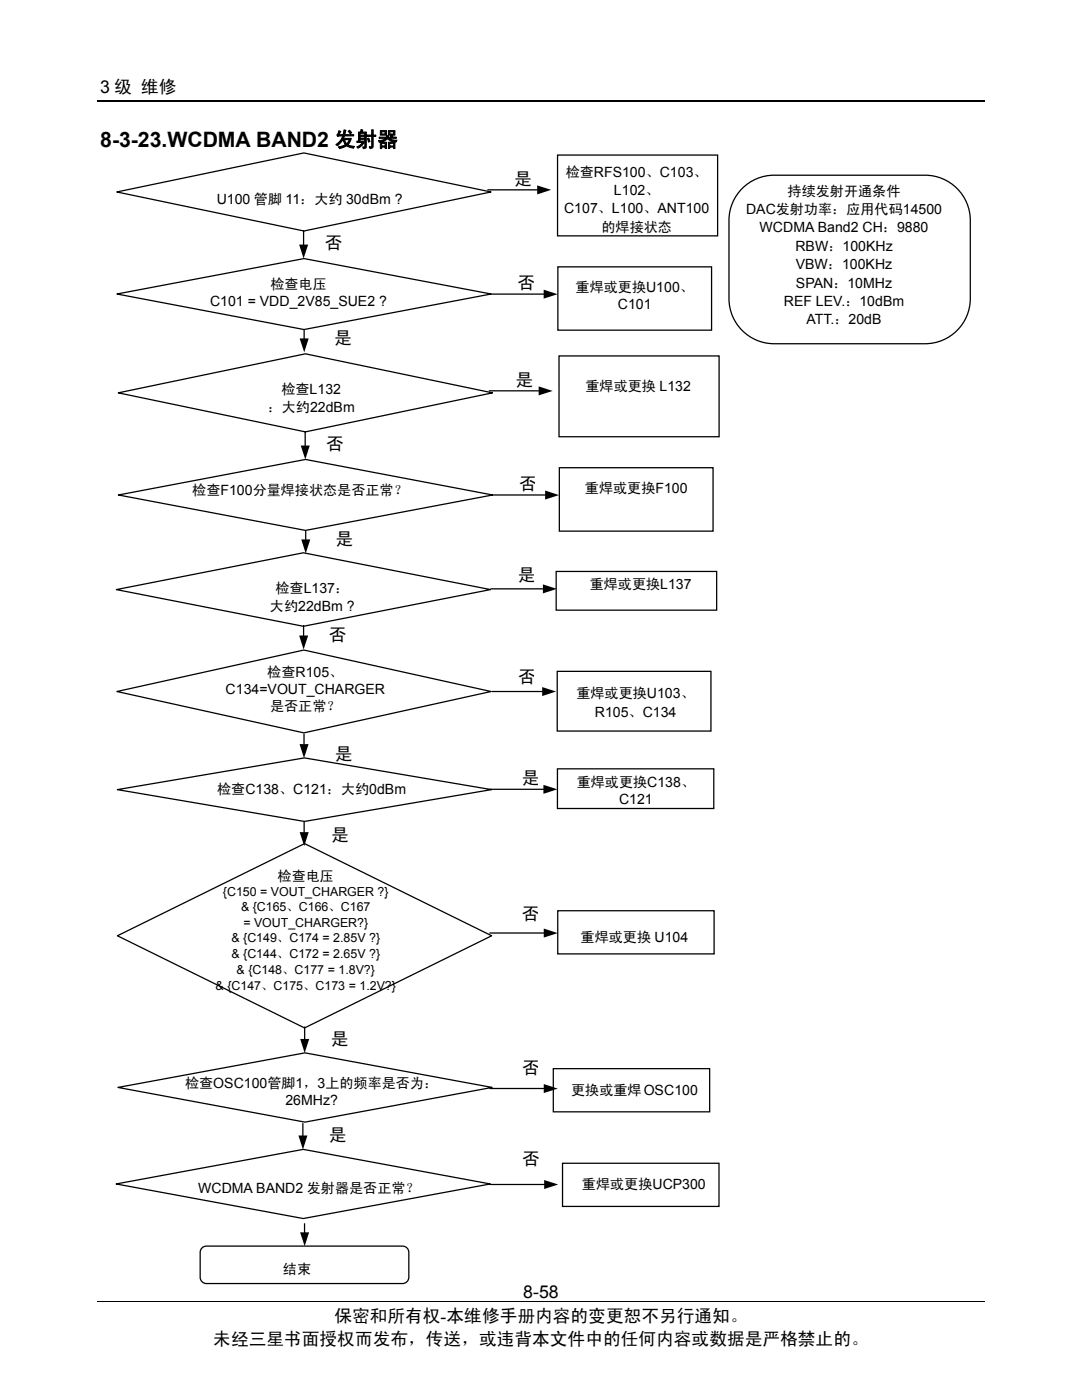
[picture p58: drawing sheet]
<svg xmlns="http://www.w3.org/2000/svg" width="216mm" height="279mm" viewBox="0 0 216 279" stroke-linecap="round" stroke-linejoin="round" font-family="sans-serif">
<defs><g id="words">
<text font-size="4.2" x="20" y="29.3">8-3-23.WCDMA BAND2 发射器</text>
<g font-size="3.5">
<text x="20" y="18.6">3 级 维修</text>
<text x="102.6" y="36.8">是</text>
<text x="64.8" y="49.7">否</text>
<text x="103.3" y="57.7">否</text>
<text x="66.7" y="68.7">是</text>
<text x="102.9" y="76.9">是</text>
<text x="65.1" y="89.9">否</text>
<text x="103.6" y="97.8">否</text>
<text x="67" y="108.8">是</text>
<text x="103.4" y="115.9">是</text>
<text x="65.6" y="127.9">否</text>
<text x="103.4" y="136.3">否</text>
<text x="66.8" y="151.8">是</text>
<text x="104.1" y="156.4">是</text>
<text x="66.1" y="167.9">是</text>
<text x="104.1" y="183.5">否</text>
<text x="66" y="208.5">是</text>
<text x="104.2" y="214.4">否</text>
<text x="65.6" y="227.8">是</text>
<text x="104.2" y="232.5">否</text>
<text x="66.7" y="263.8">保密和所有权-本维修手册内容的变更恕不另行通知。</text>
<text x="104.4" y="259">8-58</text>
<text x="42.6" y="268.4">未经三星书面授权而发布，传送，或违背本文件中的任何内容或数据是严格禁止的。</text>
</g>
<g font-size="2.8">
<text x="112.9" y="35.2">检查RFS100、C103、</text>
<text x="43.2" y="40.7">U100 管脚 11：大约 30dBm ?</text>
<text x="122.5" y="38.9">L102、</text>
<text x="157.2" y="39.1">持续发射开通条件</text>
<text x="112.6" y="42.6">C107、L100、ANT100</text>
<text x="120" y="46.2">的焊接状态</text>
<text x="148.9" y="42.7">DAC发射功率：应用代码14500</text>
<text x="151.6" y="46.4">WCDMA Band2 CH：9880</text>
<text x="158.7" y="50.1">RBW：100KHz</text>
<text x="158.8" y="53.7">VBW：100KHz</text>
<text x="54" y="57.6">检查电压</text>
<text x="114.9" y="58.2">重焊或更换U100、</text>
<text x="158.8" y="57.4">SPAN：10MHz</text>
<text x="41.9" y="61">C101 = VDD_2V85_SUE2 ?</text>
<text x="123.3" y="61.7">C101</text>
<text x="156.4" y="61">REF LEV.：10dBm</text>
<text x="160.9" y="64.7">ATT.：20dB</text>
<text x="53.4" y="82.2">：大约22dBm</text>
<text x="56.2" y="78.5">检查L132</text>
<text x="116.8" y="78.1">重焊或更换 L132</text>
<text x="38.4" y="98.7">检查F100分量焊接状态是否正常？</text>
<text x="116.7" y="98.3">重焊或更换F100</text>
<text x="55" y="118.3">检查L137：</text>
<text x="117.7" y="117.5">重焊或更换L137</text>
<text x="53.9" y="122">大约22dBm ?</text>
<text x="53.3" y="135">检查R105、</text>
<text x="45" y="138.5">C134=VOUT_CHARGER</text>
<text x="53.9" y="141.9">是否正常？</text>
<text x="115" y="139.4">重焊或更换U103、</text>
<text x="118.7" y="143">R105、C134</text>
<text x="43.3" y="158.5">检查C138、C121：大约0dBm</text>
<text x="115.1" y="157.1">重焊或更换C138、</text>
<text x="123.5" y="160.5">C121</text>
<text x="55.4" y="175.7">检查电压</text>
<text x="115.8" y="188">重焊或更换 U104</text>
<text x="36.9" y="217.2">检查OSC100管脚1，3上的频率是否为：</text>
<text x="57" y="220.6">26MHz?</text>
<text x="114" y="218.4">更换或重焊OSC100</text>
<text x="39.5" y="238.1">WCDMA BAND2 发射器是否正常？</text>
<text x="116.1" y="237.2">重焊或更换UCP300</text>
<text x="56.5" y="254.3">结束</text>
</g>
<g font-size="2.5">
<text x="44.5" y="178.9">{C150 = VOUT_CHARGER ?}</text>
<text x="48.1" y="181.9">&amp; {C165、C166、C167</text>
<text x="48.6" y="184.9">= VOUT_CHARGER?}</text>
<text x="46.2" y="188">&amp; {C149、C174 = 2.85V ?}</text>
<text x="46.2" y="191.2">&amp; {C144、C172 = 2.65V ?}</text>
<text x="43" y="197.6">&amp; {C147、C175、C173 = 1.2V?}</text>
<text x="47.2" y="194.4">&amp; {C148、C177 = 1.8V?}</text>
</g>
</g></defs>
<g fill="none" stroke="#000" stroke-width=".25">
<path d="M19.5 20.1h177M23.3 38.3l37.3-7.8 37.4 7.8-37.4 7.8zM97.3 37.9h9.9M111.3 30.9h31.9v16.2h-31.9zM148.1 37.6a9 9 0 0 1 6.4-2.6h30.1a9 9 0 0 1 9 9v15.6a9 9 0 0 1-9 9h-30.1a9 9 0 0 1-9-9v-15.6a9 9 0 0 1 2.6-6.4zM23.3 58.7l37.4-7.1 37.3 7.1-37.3 7.1zM60.6 46.1v2.8M97.7 58.7h10.8M111.3 53.3h30.7v12.6h-30.7zM23.6 78.4l37.3-7.8 37.4 7.8-37.4 7.8zM60.7 65.9v1.7M97.6 78h9.9"/>
<path d="M111.5 71h32v16.2h-32zM23.6 98.8l37.4-7.1 37.3 7.1-37.3 7.1zM60.9 86.2v2.8M98 98.8h10.8M111.6 93.3h30.7v12.7h-30.7zM23.2 117.7l37.3-7.4 37.4 7.4-37.4 7.3zM61 106v1.7M97.9 117.5h10.5M111 114h32v7.8h-32zM23.3 138l37.3-8.3 37.4 8.3-37.4 8.3zM60.6 124.8v2.1M98.1 138h10.1"/>
<path d="M111.2 134h30.7v11.9h-30.7zM23.4 157.6l37.3-6.3 37.4 6.3-37.4 6.3zM60.7 146.5v2M97.7 157.5h10.8M111.2 153.4h31.2v8h-31.2zM60.7 164.1v2M23.4 186.8l37.4-18.4 37.3 18.4-37.3 18.3zM97.7 186.2h10.8M111.3 181.8h31.2v8.6h-31.2zM23.5 217l37.4-6.9 37.3 6.9-37.3 6.9zM60.8 205v2.4M97.8 217.2h10.7"/>
<path d="M110.4 213.3h31.2v8.6h-31.2zM23.2 236.3l37.3-6.9 37.3 6.9-37.3 6.9zM60.4 224.2v2.5M97.8 236.4h10.8M112.2 232.2h31.3v8.6h-31.3zM40.4 248.9l.8-.2h39.1a1.24 1.24 0 0 1 1.3 1.2v5a1.25 1.25 0 0 1-1.3 1.3h-39.1a1.24 1.24 0 0 1-1.3-1.3v-5l.1-.4zM60.8 244.2v1.8"/>
</g>
<path d="M19.5 259.8h177" fill="none" stroke="#000" stroke-width=".2"/>
<g fill="#000">
<path d="M107.2 37l2.8 .9-2.8 .9zM59.7 48.8h1.8l-.9 2.8zM108.5 57.8l2.8 .9-2.8 .9zM59.8 67.5h1.8l-.9 2.8zM107.5 77.1l2.8 .9-2.8 .9zM60 88.9h1.8l-.9 2.8zM108.8 97.9l2.7 .9-2.7 .9zM60.1 107.7h1.8l-.9 2.7zM108.3 116.6l2.8 .9-2.8 .9zM59.7 126.8h1.8l-.9 2.8zM108.2 137.1l2.8 .9-2.8 .9zM59.8 148.5h1.8l-.9 2.8z"/>
<path d="M108.4 156.6l2.8 .9-2.8 .9zM59.8 166.1h1.8l-.9 2.8zM108.5 185.3l2.8 .9-2.8 .9zM59.9 207.3h1.8l-.9 2.8zM108.5 216.3l2.8 1-2.8 .8zM59.5 226.6h1.8l-.8 2.8zM108.6 235.5l2.8 .9-2.8 .9zM59.9 245.9h1.8l-.9 2.8z"/>
</g>
<use href="#words"/>
</svg>
